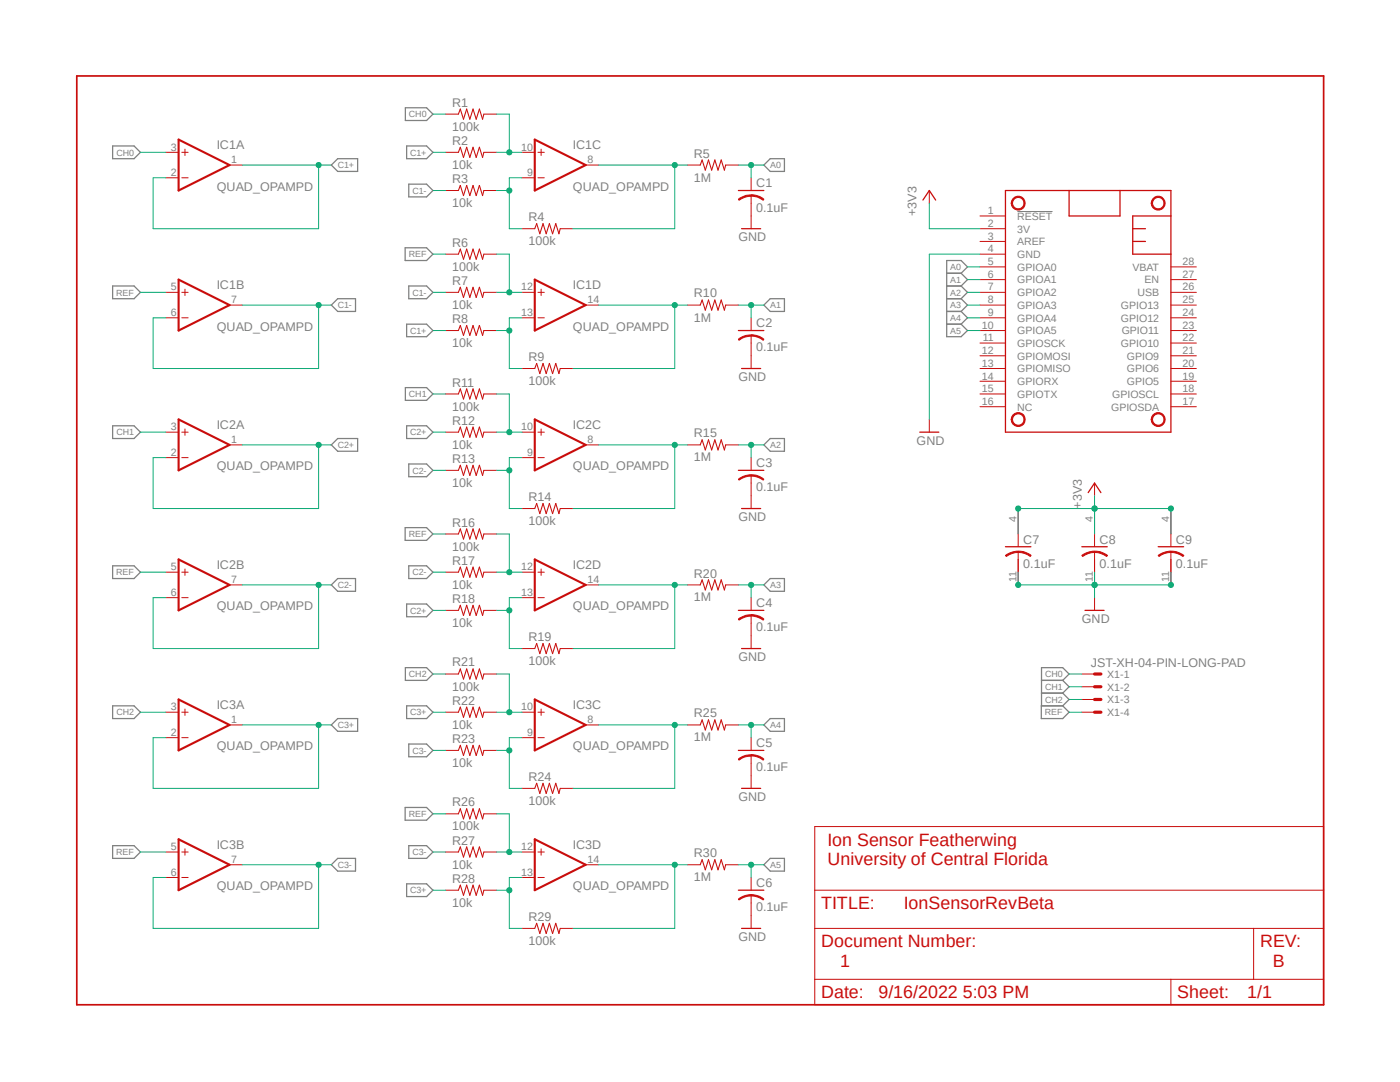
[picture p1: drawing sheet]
<svg xmlns="http://www.w3.org/2000/svg" width="279mm" height="216mm" viewBox="0 0 279 216" stroke-linecap="round" stroke-linejoin="round" font-family="sans-serif">
<defs><g id="words">
<g font-size="3.6" fill="#c90d0c">
<text x="165.1" y="168.7">Ion Sensor Featherwing</text>
<text x="165.1" y="172.6">University of Central Florida</text>
<text x="163.9" y="181.4">TITLE:</text>
<text x="180.4" y="181.4">IonSensorRevBeta</text>
<text x="163.9" y="189.1">Document Number:</text>
<text x="251.5" y="189.1">REV:</text>
<text x="167.7" y="192.9">1</text>
<text x="254" y="192.9">B</text>
<text x="163.9" y="199.2">Date:</text>
<text x="175.3" y="199.2">9/16/2022 5:03 PM</text>
<text x="235" y="199.2">Sheet:</text>
<text x="248.9" y="199.2">1/1</text>
</g>
<g font-size="2.5" fill="#808080">
<text x="90.2" y="21.3">R1</text>
<text x="43.3" y="29.8">IC1A</text>
<text x="90.2" y="26.1">100k</text>
<text x="90.2" y="28.9">R2</text>
<text x="114.3" y="29.8">IC1C</text>
<text x="90.2" y="33.7">10k</text>
<text x="138.5" y="31.5">R5</text>
<text x="43.3" y="38">QUAD_OPAMPD</text>
<text x="90.2" y="41.3">10k</text>
<text x="90.2" y="36.5">R3</text>
<text x="114.3" y="38">QUAD_OPAMPD</text>
<text x="138.5" y="36.2">1M</text>
<text x="150.9" y="37.4">C1</text>
<text x="105.5" y="44.1">R4</text>
<text x="150.9" y="42.2">0.1uF</text>
<text x="182.9" y="43.1" transform="rotate(-90 182.9 43.1)">+3V3</text>
<text x="90.2" y="49.2">R6</text>
<text x="105.5" y="48.9">100k</text>
<text x="147.4" y="48.2">GND</text>
<text x="43.3" y="57.7">IC1B</text>
<text x="90.2" y="54">100k</text>
<text x="90.2" y="56.8">R7</text>
<text x="114.3" y="57.7">IC1D</text>
<text x="138.5" y="59.4">R10</text>
<text x="43.3" y="66">QUAD_OPAMPD</text>
<text x="90.2" y="61.6">10k</text>
<text x="90.2" y="64.4">R8</text>
<text x="114.3" y="66">QUAD_OPAMPD</text>
<text x="138.5" y="64.2">1M</text>
<text x="150.9" y="65.3">C2</text>
<text x="90.2" y="69.3">10k</text>
<text x="150.9" y="70.1">0.1uF</text>
<text x="90.2" y="77.1">R11</text>
<text x="105.5" y="76.8">100k</text>
<text x="105.5" y="72.1">R9</text>
<text x="147.4" y="76.1">GND</text>
<text x="90.2" y="81.9">100k</text>
<text x="43.3" y="85.6">IC2A</text>
<text x="90.2" y="89.5">10k</text>
<text x="90.2" y="84.8">R12</text>
<text x="114.3" y="85.6">IC2C</text>
<text x="138.5" y="87.3">R15</text>
<text x="182.9" y="88.8">GND</text>
<text x="43.3" y="93.9">QUAD_OPAMPD</text>
<text x="90.2" y="92.4">R13</text>
<text x="114.3" y="93.9">QUAD_OPAMPD</text>
<text x="138.5" y="92.1">1M</text>
<text x="150.9" y="93.2">C3</text>
<text x="90.2" y="97.2">10k</text>
<text x="105.5" y="100">R14</text>
<text x="150.9" y="98">0.1uF</text>
<text x="215.9" y="101.5" transform="rotate(-90 215.9 101.5)">+3V3</text>
<text x="90.2" y="105.1">R16</text>
<text x="105.5" y="104.8">100k</text>
<text x="147.4" y="104">GND</text>
<text x="43.3" y="113.5">IC2B</text>
<text x="90.2" y="109.9">100k</text>
<text x="90.2" y="112.7">R17</text>
<text x="114.3" y="113.5">IC2D</text>
<text x="204.2" y="113.3">0.1uF</text>
<text x="204.2" y="108.5">C7</text>
<text x="219.5" y="113.3">0.1uF</text>
<text x="219.5" y="108.5">C8</text>
<text x="234.7" y="113.3">0.1uF</text>
<text x="234.7" y="108.5">C9</text>
<text x="90.2" y="117.5">10k</text>
<text x="138.5" y="115.2">R20</text>
<text x="43.3" y="121.8">QUAD_OPAMPD</text>
<text x="90.2" y="125.1">10k</text>
<text x="90.2" y="120.3">R18</text>
<text x="114.3" y="121.8">QUAD_OPAMPD</text>
<text x="138.5" y="120">1M</text>
<text x="150.9" y="126">0.1uF</text>
<text x="150.9" y="121.2">C4</text>
<text x="215.9" y="124.3">GND</text>
<text x="105.5" y="127.9">R19</text>
<text x="147.4" y="132">GND</text>
<text x="90.2" y="137.8">100k</text>
<text x="90.2" y="133">R21</text>
<text x="105.5" y="132.7">100k</text>
<text x="217.7" y="133.1">JST-XH-04-PIN-LONG-PAD</text>
<text x="43.3" y="141.5">IC3A</text>
<text x="90.2" y="140.6">R22</text>
<text x="114.3" y="141.5">IC3C</text>
<text x="138.5" y="143.1">R25</text>
<text x="43.3" y="149.7">QUAD_OPAMPD</text>
<text x="90.2" y="145.4">10k</text>
<text x="90.2" y="148.2">R23</text>
<text x="114.3" y="149.7">QUAD_OPAMPD</text>
<text x="138.5" y="148">1M</text>
<text x="150.9" y="149.1">C5</text>
<text x="90.2" y="153">10k</text>
<text x="105.5" y="155.8">R24</text>
<text x="150.9" y="153.9">0.1uF</text>
<text x="90.2" y="160.9">R26</text>
<text x="105.5" y="160.6">100k</text>
<text x="147.4" y="159.9">GND</text>
<text x="90.2" y="165.7">100k</text>
<text x="43.3" y="169.4">IC3B</text>
<text x="90.2" y="173.3">10k</text>
<text x="90.2" y="168.5">R27</text>
<text x="114.3" y="169.4">IC3D</text>
<text x="138.5" y="171.1">R30</text>
<text x="43.3" y="177.6">QUAD_OPAMPD</text>
<text x="90.2" y="176.2">R28</text>
<text x="114.3" y="177.6">QUAD_OPAMPD</text>
<text x="138.5" y="175.9">1M</text>
<text x="150.9" y="177">C6</text>
<text x="90.2" y="180.9">10k</text>
<text x="105.5" y="183.8">R29</text>
<text x="150.9" y="181.8">0.1uF</text>
<text x="105.5" y="188.6">100k</text>
<text x="147.4" y="187.8">GND</text>
</g>
<g font-size="2.1" fill="#808080">
<text x="34.1" y="35.1">2</text>
<text x="34.1" y="30.1">3</text>
<text x="46.1" y="32.6">1</text>
<text x="104" y="30.1">10</text>
<text x="105.2" y="35.1">9</text>
<text x="117.3" y="32.6">8</text>
<text x="197.1" y="42.7">1</text>
<text x="197.1" y="45.3">2</text>
<text x="197.1" y="47.8">3</text>
<text x="203" y="43.9">RESET</text>
<text x="203" y="46.4">3V</text>
<text x="197.1" y="50.3">4</text>
<text x="197.1" y="52.9">5</text>
<text x="203" y="48.9">AREF</text>
<text x="203" y="51.5">GND</text>
<text x="236" y="52.9">28</text>
<text x="34.1" y="58">5</text>
<text x="104" y="58">12</text>
<text x="197.1" y="55.4">6</text>
<text x="197.1" y="58">7</text>
<text x="203" y="54">GPIOA0</text>
<text x="203" y="56.6">GPIOA1</text>
<text x="203" y="59.1">GPIOA2</text>
<text x="226" y="54">VBAT</text>
<text x="227" y="59.1">USB</text>
<text x="228.4" y="56.6">EN</text>
<text x="236" y="55.4">27</text>
<text x="236" y="58">26</text>
<text x="34.1" y="63">6</text>
<text x="46.1" y="60.5">7</text>
<text x="104" y="63">13</text>
<text x="117.3" y="60.5">14</text>
<text x="196" y="65.6">10</text>
<text x="197.1" y="60.5">8</text>
<text x="197.1" y="63">9</text>
<text x="203" y="61.6">GPIOA3</text>
<text x="203" y="64.2">GPIOA4</text>
<text x="223.7" y="64.2">GPIO12</text>
<text x="223.7" y="61.6">GPIO13</text>
<text x="236" y="65.6">23</text>
<text x="236" y="63">24</text>
<text x="236" y="60.5">25</text>
<text x="196" y="70.7">12</text>
<text x="196.1" y="68.1">11</text>
<text x="203" y="66.7">GPIOA5</text>
<text x="203" y="69.3">GPIOSCK</text>
<text x="203" y="71.8">GPIOMOSI</text>
<text x="223.7" y="69.3">GPIO10</text>
<text x="223.9" y="66.7">GPIO11</text>
<text x="224.9" y="71.8">GPIO9</text>
<text x="236" y="70.7">21</text>
<text x="236" y="68.1">22</text>
<text x="196" y="73.2">13</text>
<text x="196" y="75.7">14</text>
<text x="203" y="74.3">GPIOMISO</text>
<text x="203" y="76.8">GPIORX</text>
<text x="224.9" y="76.8">GPIO5</text>
<text x="224.9" y="74.3">GPIO6</text>
<text x="236" y="75.7">19</text>
<text x="236" y="73.2">20</text>
<text x="196" y="78.3">15</text>
<text x="196" y="80.8">16</text>
<text x="203" y="79.4">GPIOTX</text>
<text x="203" y="81.9">NC</text>
<text x="221.7" y="81.9">GPIOSDA</text>
<text x="222" y="79.4">GPIOSCL</text>
<text x="236" y="80.8">17</text>
<text x="236" y="78.3">18</text>
<text x="34.1" y="85.9">3</text>
<text x="46.1" y="88.4">1</text>
<text x="104" y="85.9">10</text>
<text x="117.3" y="88.4">8</text>
<text x="34.1" y="91">2</text>
<text x="105.2" y="91">9</text>
<text x="202.9" y="104.2" transform="rotate(-90 202.9 104.2)">4</text>
<text x="218.1" y="104.2" transform="rotate(-90 218.1 104.2)">4</text>
<text x="233.3" y="104.2" transform="rotate(-90 233.3 104.2)">4</text>
<text x="34.1" y="113.8">5</text>
<text x="104" y="113.8">12</text>
<text x="34.1" y="118.9">6</text>
<text x="46.1" y="116.4">7</text>
<text x="104" y="118.9">13</text>
<text x="117.3" y="116.4">14</text>
<text x="202.9" y="116.2" transform="rotate(-90 202.9 116.2)">11</text>
<text x="218.1" y="116.2" transform="rotate(-90 218.1 116.2)">11</text>
<text x="233.3" y="116.2" transform="rotate(-90 233.3 116.2)">11</text>
<text x="221" y="135.3">X1-1</text>
<text x="221" y="137.8">X1-2</text>
<text x="34.1" y="141.7">3</text>
<text x="104" y="141.7">10</text>
<text x="221" y="140.3">X1-3</text>
<text x="221" y="142.9">X1-4</text>
<text x="34.1" y="146.8">2</text>
<text x="46.1" y="144.3">1</text>
<text x="105.2" y="146.8">9</text>
<text x="117.3" y="144.3">8</text>
<text x="34.1" y="169.7">5</text>
<text x="46.1" y="172.2">7</text>
<text x="104" y="169.7">12</text>
<text x="117.3" y="172.2">14</text>
<text x="34.1" y="174.8">6</text>
<text x="104" y="174.8">13</text>
</g>
<g font-size="1.8" fill="#808080">
<text x="81.6" y="23.4">CH0</text>
<text x="23.2" y="31">CH0</text>
<text x="67.4" y="33.6">C1+</text>
<text x="81.8" y="31">C1+</text>
<text x="153.7" y="33.6">A0</text>
<text x="82.3" y="38.7">C1-</text>
<text x="81.6" y="51.4">REF</text>
<text x="189.7" y="53.9">A0</text>
<text x="23.2" y="59">REF</text>
<text x="82.3" y="59">C1-</text>
<text x="189.7" y="56.4">A1</text>
<text x="189.7" y="59">A2</text>
<text x="67.4" y="61.5">C1-</text>
<text x="153.7" y="61.5">A1</text>
<text x="189.7" y="61.5">A3</text>
<text x="189.7" y="64.1">A4</text>
<text x="81.8" y="66.6">C1+</text>
<text x="189.7" y="66.6">A5</text>
<text x="81.6" y="79.2">CH1</text>
<text x="23.2" y="86.9">CH1</text>
<text x="67.4" y="89.4">C2+</text>
<text x="81.8" y="86.9">C2+</text>
<text x="153.7" y="89.4">A2</text>
<text x="82.3" y="94.5">C2-</text>
<text x="81.6" y="107.2">REF</text>
<text x="23.2" y="114.8">REF</text>
<text x="67.4" y="117.3">C2-</text>
<text x="82.3" y="114.8">C2-</text>
<text x="153.7" y="117.3">A3</text>
<text x="81.8" y="122.4">C2+</text>
<text x="81.6" y="135.1">CH2</text>
<text x="208.6" y="135.1">CH0</text>
<text x="208.6" y="137.7">CH1</text>
<text x="23.2" y="142.7">CH2</text>
<text x="81.8" y="142.7">C3+</text>
<text x="208.5" y="142.7">REF</text>
<text x="208.6" y="140.2">CH2</text>
<text x="67.4" y="145.3">C3+</text>
<text x="153.7" y="145.3">A4</text>
<text x="82.3" y="150.4">C3-</text>
<text x="81.6" y="163">REF</text>
<text x="23.2" y="170.6">REF</text>
<text x="67.4" y="173.2">C3-</text>
<text x="82.3" y="170.6">C3-</text>
<text x="153.7" y="173.2">A5</text>
<text x="81.8" y="178.3">C3+</text>
</g>
</g></defs>
<path d="M14.8 14.8l249.7 186.2M264.5 14.8l-249.7 186.2" fill="none" stroke="#fff" stroke-width=".2"/>
<path d="M203 42.2h7.1" fill="none" stroke="#808080" stroke-width=".2"/>
<g fill="none" stroke="#808080" stroke-width=".25">
<path d="M22.5 29.1h4.3l1.2 1.3-1.2 1.3h-4.3zM67.4 31.7h4v2.5h-4l-1.3-1.3zM80.9 21.5h4.2l1.3 1.3-1.3 1.2h-4.2zM81.2 29.1h3.9l1.3 1.3-1.3 1.3h-3.9zM81.6 36.7h3.5l1.3 1.3-1.3 1.3h-3.5zM152.4 32.9l1.3-1.2h2.8v2.5h-2.8zM22.5 57.1h4.3l1.2 1.2-1.2 1.3h-4.3zM67.4 59.6h3.6v2.5h-3.6l-1.3-1.2zM80.9 49.4h4.2l1.3 1.3-1.3 1.3h-4.2zM81.6 57.1h3.5l1.3 1.2-1.3 1.3h-3.5zM188.9 59.6h2.9M188.9 57.1h2.9"/>
<path d="M188.9 54.5h2.9M191.8 54.5l1.3-1.2-1.3-1.3h-2.9v15.2h2.9l1.3-1.2-1.3-1.3M191.8 54.5l1.3 1.3-1.3 1.3M191.8 57.1l1.3 1.2-1.3 1.3M191.8 59.6l1.3 1.3-1.3 1.2M80.9 77.3h4.2l1.3 1.3-1.3 1.3h-4.2zM81.2 64.7h3.9l1.3 1.3-1.3 1.2h-3.9zM152.4 60.9l1.3-1.3h2.8v2.5h-2.8zM188.9 64.7h2.9M188.9 62.1h2.9M191.8 62.1l1.3 1.3-1.3 1.3M22.5 85h4.3l1.2 1.2-1.2 1.3h-4.3z"/>
<path d="M66.1 88.8l1.3-1.3h4v2.5h-4zM81.2 85h3.9l1.3 1.2-1.3 1.3h-3.9zM81.6 92.6h3.5l1.3 1.3-1.3 1.2h-3.5zM152.4 88.8l1.3-1.3h2.8v2.5h-2.8zM22.5 112.9h4.3l1.2 1.3-1.2 1.2h-4.3zM66.1 116.7l1.3-1.3h3.6v2.6h-3.6zM80.9 105.3h4.2l1.3 1.3-1.3 1.2h-4.2zM81.6 112.9h3.5l1.3 1.3-1.3 1.2h-3.5zM152.4 116.7l1.3-1.3h2.8v2.6h-2.8zM80.9 133.2h4.2l1.3 1.3-1.3 1.3h-4.2zM81.2 120.5h3.9l1.3 1.3-1.3 1.3h-3.9zM207.9 135.8h4.2"/>
<path d="M207.9 138.3h4.2M212.1 135.8l1.3-1.3-1.3-1.3h-4.2v7.6M212.1 135.8l1.3 1.2-1.3 1.3M212.1 138.3l1.3 1.3-1.3 1.2M22.5 140.8h4.3l1.2 1.3-1.2 1.3h-4.3zM66.1 144.7l1.3-1.3h4v2.5h-4zM81.2 140.8h3.9l1.3 1.3-1.3 1.3h-3.9zM81.6 148.5h3.5l1.3 1.2-1.3 1.3h-3.5zM152.4 144.7l1.3-1.3h2.8v2.5h-2.8zM207.8 140.8h4.3l1.3 1.3-1.3 1.3h-4.3zM22.5 168.7h4.3l1.2 1.3-1.2 1.3h-4.3zM66.1 172.6l1.3-1.3h3.6v2.5h-3.6z"/>
<path d="M80.9 161.1h4.2l1.3 1.3-1.3 1.3h-4.2zM81.2 176.4h3.9l1.3 1.2-1.3 1.3h-3.9zM81.6 168.7h3.5l1.3 1.3-1.3 1.3h-3.5zM152.4 172.6l1.3-1.3h2.8v2.5h-2.8z"/>
</g>
<path d="M15.3 15.2h248.9v185.3h-248.9z" fill="none" stroke="#c90d0c" stroke-width=".34"/>
<g fill="none" stroke="#c90d0c" stroke-width=".2">
<path d="M195.6 43.1h5.1M195.6 45.6h5.1M195.6 48.2h5.1M195.6 50.7h5.1M195.6 53.3h5.1M195.6 55.8h5.1M195.6 58.3h5.1M233.7 53.3h5.1M233.7 55.8h5.1M233.7 58.3h5.1M195.6 60.9h5.1M195.6 63.4h5.1"/>
<path d="M195.6 66h5.1M195.6 68.5h5.1M195.6 71h5.1M195.6 73.5h5.1M195.6 76.1h5.1M195.6 78.6h5.1M233.7 60.9h5.1M233.7 63.4h5.1M233.7 66h5.1M233.7 68.5h5.1M233.7 71h5.1M233.7 73.5h5.1"/>
<path d="M233.7 76.1h5.1M233.7 78.6h5.1M195.6 81.2h5.1M233.7 81.2h5.1M162.6 164.9h101.6v35.6h-101.6zM162.6 177.6h101.6M162.6 185.3h101.6M162.6 195.4h101.6M233.7 195.4v5.1M250.2 185.3v10.1"/>
</g>
<path d="M200.7 38h33v48.2h-33zM213.4 38v5.1h10.1v-5.1M226.1 45.6h2.5M226.1 48.2h2.5M233.7 43.1h-7.6v7.6h7.6" fill="none" stroke="#c90d0c" stroke-width=".25"/>
<path d="M230.1 82.8a1.4 1.4 0 0 1 2.2 .2 1.4 1.4 0 0 1-.8 2.1 1.4 1.4 0 0 1-1.8-1.4h.3a1.15 1.15 0 0 1 1.6-1.1 1.15 1.15 0 0 1 .4 1.9 1.15 1.15 0 0 1-1.9-.4l-.1-.4h-.3z" fill-rule="evenodd" fill="#c90d0c"/>
<path d="M230.1 82.8a1.4 1.4 0 0 1 2.2 .2 1.4 1.4 0 0 1-.8 2.1 1.4 1.4 0 0 1-1.8-1.4h.3a1.15 1.15 0 0 1 1.6-1.1 1.15 1.15 0 0 1 .4 1.9 1.15 1.15 0 0 1-1.9-.4l-.1-.4h-.3z" fill="none" stroke="#c90d0c" stroke-width=".2"/>
<path d="M202.1 82.8a1.4 1.4 0 0 1 2.3 .2 1.4 1.4 0 0 1-.8 2.1 1.4 1.4 0 0 1-1.8-1.4h.3a1.15 1.15 0 0 1 1.5-1.1 1.15 1.15 0 0 1 .4 1.9 1.15 1.15 0 0 1-1.9-.4v-.4h-.3z" fill-rule="evenodd" fill="#c90d0c"/>
<path d="M202.1 82.8a1.4 1.4 0 0 1 2.3 .2 1.4 1.4 0 0 1-.8 2.1 1.4 1.4 0 0 1-1.8-1.4h.3a1.15 1.15 0 0 1 1.5-1.1 1.15 1.15 0 0 1 .4 1.9 1.15 1.15 0 0 1-1.9-.4v-.4h-.3z" fill="none" stroke="#c90d0c" stroke-width=".2"/>
<path d="M202.1 39.7a1.39 1.39 0 0 1 2.3 .1 1.39 1.39 0 0 1-.8 2.1 1.39 1.39 0 0 1-1.8-1.3h.3a1.15 1.15 0 0 1 1.5-1.2 1.15 1.15 0 0 1 .4 1.9 1.15 1.15 0 0 1-1.9-.4v-.3h-.3z" fill-rule="evenodd" fill="#c90d0c"/>
<path d="M202.1 39.7a1.39 1.39 0 0 1 2.3 .1 1.39 1.39 0 0 1-.8 2.1 1.39 1.39 0 0 1-1.8-1.3h.3a1.15 1.15 0 0 1 1.5-1.2 1.15 1.15 0 0 1 .4 1.9 1.15 1.15 0 0 1-1.9-.4v-.3h-.3z" fill="none" stroke="#c90d0c" stroke-width=".2"/>
<path d="M230.1 39.7a1.39 1.39 0 0 1 2.2 .1 1.39 1.39 0 0 1-.8 2.1 1.39 1.39 0 0 1-1.8-1.3h.3a1.15 1.15 0 0 1 1.5-1.2 1.15 1.15 0 0 1 .5 1.9 1.15 1.15 0 0 1-1.9-.4l-.1-.3h-.3z" fill-rule="evenodd" fill="#c90d0c"/>
<g fill="none" stroke="#c90d0c" stroke-width=".2">
<path d="M33.1 30.4h2.5M33.1 35.5h2.5M36.3 30.4h1.2M36.3 35.5h1.2M36.9 29.8v1.2M45.8 32.9h2.5M88.9 30.4h2.6M88.9 22.8h2.6M88.9 38h2.6M96.6 30.4h2.5M96.6 22.8h2.5M96.6 38h2.5"/>
<path d="M104.2 30.4h2.5M104.2 35.5h2.5M107.4 30.4h1.2M107.4 35.5h1.2M108 29.8v1.2M116.9 32.9h2.5M137.2 32.9h2.5M144.8 32.9h2.6M149.9 39v1.6M185.5 38v2.6M230.1 39.7a1.39 1.39 0 0 1 2.2 .1 1.39 1.39 0 0 1-.8 2.1 1.39 1.39 0 0 1-1.8-1.3h.3a1.15 1.15 0 0 1 1.5-1.2 1.15 1.15 0 0 1 .5 1.9 1.15 1.15 0 0 1-1.9-.4l-.1-.3h-.3zM33.1 58.3h2.5"/>
<path d="M36.3 58.3h1.2M36.9 57.7v1.3M88.9 58.3h2.6M88.9 50.7h2.6M96.6 58.3h2.5M96.6 50.7h2.5M104.2 58.3h2.5M104.2 45.6h2.5M107.4 58.3h1.2M108 57.7v1.3M111.8 45.6h2.5M33.1 63.4h2.5"/>
<path d="M36.3 63.4h1.2M45.8 60.9h2.5M88.9 66h2.6M88.9 78.6h2.6M96.6 66h2.5M96.6 78.6h2.5M104.2 63.4h2.5M104.2 73.5h2.5M107.4 63.4h1.2M111.8 73.5h2.5M116.9 60.9h2.5M137.2 60.9h2.5"/>
<path d="M144.8 60.9h2.6M33.1 86.2h2.5M33.1 91.3h2.5M36.3 86.2h1.2M36.3 91.3h1.2M36.9 85.6v1.3M45.8 88.8h2.5M88.9 86.2h2.6M88.9 93.9h2.6M96.6 86.2h2.5M96.6 93.9h2.5M104.2 86.2h2.5"/>
<path d="M104.2 91.3h2.5M107.4 86.2h1.2M107.4 91.3h1.2M108 85.6v1.3M116.9 88.8h2.5M137.2 88.8h2.5M144.8 88.8h2.6M218.4 96.4v2.5M33.1 114.2h2.5M33.1 119.3h2.5M36.3 114.2h1.2M36.3 119.3h1.2"/>
<path d="M36.9 113.5v1.3M45.8 116.7h2.5M88.9 114.2h2.6M88.9 106.6h2.6M96.6 114.2h2.5M96.6 106.6h2.5M104.2 114.2h2.5M104.2 119.3h2.5M104.2 101.5h2.5M107.4 114.2h1.2M107.4 119.3h1.2M108 113.5v1.3"/>
<path d="M111.8 101.5h2.5M116.9 116.7h2.5M137.2 116.7h2.5M144.8 116.7h2.6M203.2 101.5v5.1M203.2 111.6v5.1M218.4 101.5v5.1M218.4 111.6v5.1M233.7 101.5v5.1M233.7 111.6v5.1M88.9 121.8h2.6M88.9 134.5h2.6"/>
<path d="M96.6 121.8h2.5M96.6 134.5h2.5M104.2 129.4h2.5M111.8 129.4h2.5M33.1 142.1h2.5M33.1 147.2h2.5M36.3 142.1h1.2M36.3 147.2h1.2M36.9 141.5v1.2M45.8 144.7h2.5M88.9 142.1h2.6M88.9 149.7h2.6"/>
<path d="M96.6 142.1h2.5M96.6 149.7h2.5M104.2 142.1h2.5M104.2 147.2h2.5M104.2 157.3h2.5M107.4 142.1h1.2M107.4 147.2h1.2M108 141.5v1.2M111.8 157.3h2.5M116.9 144.7h2.5M137.2 144.7h2.5M144.8 144.7h2.6"/>
<path d="M33.1 170h2.5M33.1 175.1h2.5M36.3 170h1.2M36.3 175.1h1.2M36.9 169.4v1.2M45.8 172.6h2.5M88.9 170h2.6M88.9 162.4h2.6M88.9 177.6h2.6M96.6 170h2.5M96.6 162.4h2.5M96.6 177.6h2.5"/>
<path d="M104.2 170h2.5M104.2 175.1h2.5M107.4 170h1.2M107.4 175.1h1.2M108 169.4v1.2M116.9 172.6h2.5M137.2 172.6h2.5M144.8 172.6h2.6M104.2 185.3h2.5M111.8 185.3h2.5"/>
</g>
<path d="M147.4 38h5M184.2 39.9l1.3-1.9 1.2 1.9M217.2 98.3l1.2-1.9 1.3 1.9" fill="none" stroke="#c90d0c" stroke-width=".25"/>
<path d="M35.6 27.9l10.2 5-10.2 5.1zM106.7 27.9l10.2 5-10.2 5.1zM35.6 55.8l10.2 5.1-10.2 5.1zM106.7 55.8l10.2 5.1-10.2 5.1zM35.6 83.7l10.2 5.1-10.2 5.1zM106.7 83.7l10.2 5.1-10.2 5.1zM35.6 111.6l10.2 5.1-10.2 5.1zM106.7 111.6l10.2 5.1-10.2 5.1zM35.6 139.6l10.2 5.1-10.2 5zM106.7 139.6l10.2 5.1-10.2 5zM35.6 167.5l10.2 5.1-10.2 5zM106.7 167.5l10.2 5.1-10.2 5z" fill="none" stroke="#c90d0c" stroke-width=".42"/>
<g fill="none" stroke="#c90d0c" stroke-width=".21">
<path d="M91.5 22.8l.4-1 .6 2 .6-2 .7 2 .6-2 .6 2 .7-2 .6 2 .3-1M91.5 30.4l.4-1 .6 2 .6-2 .7 2 .6-2 .6 2 .7-2 .6 2 .3-1M91.5 38l.4-1 .6 2 .6-2 .7 2 .6-2 .6 2 .7-2 .6 2 .3-1M139.7 32.9l.4-1 .7 2.1 .6-2.1 .6 2.1 .7-2.1 .6 2.1 .6-2.1 .7 2.1 .2-1.1M91.5 50.7l.4-1 .6 2 .6-2 .7 2 .6-2 .6 2 .7-2 .6 2 .3-1M91.5 58.3l.4-1 .6 2.1 .6-2.1 .7 2.1 .6-2.1 .6 2.1 .7-2.1 .6 2.1 .3-1.1M106.7 45.6l.4-1 .6 2.1 .7-2.1 .6 2.1 .6-2.1 .7 2.1 .6-2.1 .6 2.1 .3-1.1M91.5 66l.4-1.1 .6 2 .6-2 .7 2 .6-2 .6 2 .7-2 .6 2 .3-.9M91.5 78.6l.4-1 .6 2 .6-2 .7 2 .6-2 .6 2 .7-2 .6 2 .3-1M106.7 73.5l.4-1 .6 2 .7-2 .6 2 .6-2 .7 2 .6-2 .6 2 .3-1M139.7 60.9l.4-1 .7 2 .6-2 .6 2 .7-2 .6 2 .6-2 .7 2 .2-1M91.5 86.2l.4-1 .6 2 .6-2 .7 2 .6-2 .6 2 .7-2 .6 2 .3-1"/>
<path d="M91.5 93.9l.4-1.1 .6 2.1 .6-2.1 .7 2.1 .6-2.1 .6 2.1 .7-2.1 .6 2.1 .3-1M139.7 88.8l.4-1 .7 2 .6-2 .6 2 .7-2 .6 2 .6-2 .7 2 .2-1M91.5 106.6l.4-1.1 .6 2.1 .6-2.1 .7 2.1 .6-2.1 .6 2.1 .7-2.1 .6 2.1 .3-1M91.5 114.2l.4-1 .6 2 .6-2 .7 2 .6-2 .6 2 .7-2 .6 2 .3-1M106.7 101.5l.4-1 .6 2 .7-2 .6 2 .6-2 .7 2 .6-2 .6 2 .3-1M139.7 116.7l.4-1 .7 2 .6-2 .6 2 .7-2 .6 2 .6-2 .7 2 .2-1M91.5 134.5l.4-1 .6 2 .6-2 .7 2 .6-2 .6 2 .7-2 .6 2 .3-1M91.5 121.8l.4-1 .6 2 .6-2 .7 2 .6-2 .6 2 .7-2 .6 2 .3-1M106.7 129.4l.4-1 .6 2 .7-2 .6 2 .6-2 .7 2 .6-2 .6 2 .3-1M91.5 142.1l.4-1 .6 2 .6-2 .7 2 .6-2 .6 2 .7-2 .6 2 .3-1M91.5 149.7l.4-1 .6 2 .6-2 .7 2 .6-2 .6 2 .7-2 .6 2 .3-1M106.7 157.3l.4-1 .6 2 .7-2 .6 2 .6-2 .7 2 .6-2 .6 2 .3-1"/>
<path d="M139.7 144.7l.4-1.1 .7 2.1 .6-2.1 .6 2.1 .7-2.1 .6 2.1 .6-2.1 .7 2.1 .2-1M91.5 162.4l.4-1 .6 2 .6-2 .7 2 .6-2 .6 2 .7-2 .6 2 .3-1M91.5 170l.4-1 .6 2 .6-2 .7 2 .6-2 .6 2 .7-2 .6 2 .3-1M91.5 177.6l.4-1 .6 2 .6-2 .7 2 .6-2 .6 2 .7-2 .6 2 .3-1M139.7 172.6l.4-1.1 .7 2.1 .6-2.1 .6 2.1 .7-2.1 .6 2.1 .6-2.1 .7 2.1 .2-1M106.7 185.3l.4-1.1 .6 2.1 .7-2.1 .6 2.1 .6-2.1 .7 2.1 .6-2.1 .6 2.1 .3-1"/>
</g>
<path d="M149.9 38.9a4 4 0 0 1 2.5 .9l-.1 .2a3.8 3.8 0 0 0-2.4-.9z" fill-rule="evenodd" fill="#c90d0c"/>
<path d="M149.9 38.9a4 4 0 0 1 2.5 .9l-.1 .2a3.8 3.8 0 0 0-2.4-.9z" fill="none" stroke="#c90d0c" stroke-width=".2"/>
<path d="M147.4 39.8a4.3 4.3 0 0 1 2.5-.9v.3a4.1 4.1 0 0 0-2.4 .8z" fill-rule="evenodd" fill="#c90d0c"/>
<path d="M147.4 39.8a4.3 4.3 0 0 1 2.5-.9v.3a4.1 4.1 0 0 0-2.4 .8zM149.9 35.5v2.5M149.9 40.6v2.5M149.9 66.9v1.6" fill="none" stroke="#c90d0c" stroke-width=".2"/>
<path d="M147.4 66h5" fill="none" stroke="#c90d0c" stroke-width=".25"/>
<path d="M149.9 66.8a4 4 0 0 1 2.5 .9l-.1 .2a3.8 3.8 0 0 0-2.4-.8z" fill-rule="evenodd" fill="#c90d0c"/>
<path d="M149.9 66.8a4 4 0 0 1 2.5 .9l-.1 .2a3.8 3.8 0 0 0-2.4-.8z" fill="none" stroke="#c90d0c" stroke-width=".2"/>
<path d="M147.4 67.7a3.6 3.6 0 0 1 2.5-.9v.3a3.8 3.8 0 0 0-2.4 .8z" fill-rule="evenodd" fill="#c90d0c"/>
<path d="M147.4 67.7a3.6 3.6 0 0 1 2.5-.9v.3a3.8 3.8 0 0 0-2.4 .8zM149.9 63.4v2.6M149.9 68.5v2.5M149.9 94.9v1.5" fill="none" stroke="#c90d0c" stroke-width=".2"/>
<path d="M147.4 93.9h5" fill="none" stroke="#c90d0c" stroke-width=".25"/>
<path d="M149.9 94.7a3.4 3.4 0 0 1 2.5 .9l-.1 .2a4.1 4.1 0 0 0-2.4-.8z" fill-rule="evenodd" fill="#c90d0c"/>
<path d="M149.9 94.7a3.4 3.4 0 0 1 2.5 .9l-.1 .2a4.1 4.1 0 0 0-2.4-.8z" fill="none" stroke="#c90d0c" stroke-width=".2"/>
<path d="M147.4 95.6a3.9 3.9 0 0 1 2.5-.9v.3a4.1 4.1 0 0 0-2.4 .8z" fill-rule="evenodd" fill="#c90d0c"/>
<path d="M147.4 95.6a3.9 3.9 0 0 1 2.5-.9v.3a4.1 4.1 0 0 0-2.4 .8zM149.9 91.3v2.6M149.9 96.4v2.5M149.9 122.8v1.5" fill="none" stroke="#c90d0c" stroke-width=".2"/>
<path d="M147.4 121.8h5" fill="none" stroke="#c90d0c" stroke-width=".25"/>
<path d="M149.9 122.6a4 4 0 0 1 2.5 .9l-.1 .2a4.6 4.6 0 0 0-2.4-.8z" fill-rule="evenodd" fill="#c90d0c"/>
<path d="M149.9 122.6a4 4 0 0 1 2.5 .9l-.1 .2a4.6 4.6 0 0 0-2.4-.8z" fill="none" stroke="#c90d0c" stroke-width=".2"/>
<path d="M147.4 123.5a4.3 4.3 0 0 1 2.5-.8v.2a4.1 4.1 0 0 0-2.4 .8z" fill-rule="evenodd" fill="#c90d0c"/>
<path d="M149.9 119.3v2.5M147.4 123.5a4.3 4.3 0 0 1 2.5-.8v.2a4.1 4.1 0 0 0-2.4 .8zM149.9 124.3v2.6M149.9 150.7v1.6" fill="none" stroke="#c90d0c" stroke-width=".2"/>
<path d="M147.4 149.7h5" fill="none" stroke="#c90d0c" stroke-width=".25"/>
<path d="M149.9 150.6a4 4 0 0 1 2.5 .9l-.1 .2a3.8 3.8 0 0 0-2.4-.9z" fill-rule="evenodd" fill="#c90d0c"/>
<path d="M149.9 150.6a4 4 0 0 1 2.5 .9l-.1 .2a3.8 3.8 0 0 0-2.4-.9z" fill="none" stroke="#c90d0c" stroke-width=".2"/>
<path d="M147.4 151.5a3.6 3.6 0 0 1 2.5-.9v.3a3.5 3.5 0 0 0-2.4 .8z" fill-rule="evenodd" fill="#c90d0c"/>
<path d="M147.4 151.5a3.6 3.6 0 0 1 2.5-.9v.3a3.5 3.5 0 0 0-2.4 .8zM149.9 147.2v2.5M149.9 152.3v2.5M149.9 178.6v1.6" fill="none" stroke="#c90d0c" stroke-width=".2"/>
<path d="M147.4 177.6h5" fill="none" stroke="#c90d0c" stroke-width=".25"/>
<path d="M149.9 178.5a4 4 0 0 1 2.5 .9l-.1 .2a4.1 4.1 0 0 0-2.4-.8z" fill-rule="evenodd" fill="#c90d0c"/>
<path d="M149.9 178.5a4 4 0 0 1 2.5 .9l-.1 .2a4.1 4.1 0 0 0-2.4-.8z" fill="none" stroke="#c90d0c" stroke-width=".2"/>
<path d="M147.4 179.4a3.9 3.9 0 0 1 2.5-.9v.3a4.1 4.1 0 0 0-2.4 .8z" fill-rule="evenodd" fill="#c90d0c"/>
<path d="M203.2 110.1v1.5M147.4 179.4a3.9 3.9 0 0 1 2.5-.9v.3a4.1 4.1 0 0 0-2.4 .8zM149.9 175.1v2.5M149.9 180.2v2.5" fill="none" stroke="#c90d0c" stroke-width=".2"/>
<path d="M200.7 109.1h5" fill="none" stroke="#c90d0c" stroke-width=".25"/>
<path d="M203.2 110a3.6 3.6 0 0 1 2.6 .8l-.2 .2a3.9 3.9 0 0 0-2.4-.8z" fill-rule="evenodd" fill="#c90d0c"/>
<path d="M203.2 110a3.6 3.6 0 0 1 2.6 .8l-.2 .2a3.9 3.9 0 0 0-2.4-.8z" fill="none" stroke="#c90d0c" stroke-width=".2"/>
<path d="M200.7 110.8a4.3 4.3 0 0 1 2.5-.8v.2a4.1 4.1 0 0 0-2.4 .8z" fill-rule="evenodd" fill="#c90d0c"/>
<path d="M200.7 110.8a4.3 4.3 0 0 1 2.5-.8v.2a4.1 4.1 0 0 0-2.4 .8zM203.2 106.6v2.5M203.2 111.6v2.6M218.4 110.1v1.5" fill="none" stroke="#c90d0c" stroke-width=".2"/>
<path d="M215.9 109.1h5.1" fill="none" stroke="#c90d0c" stroke-width=".25"/>
<path d="M218.4 110a3.6 3.6 0 0 1 2.6 .8l-.1 .2a4.1 4.1 0 0 0-2.5-.8z" fill-rule="evenodd" fill="#c90d0c"/>
<path d="M218.4 110a3.6 3.6 0 0 1 2.6 .8l-.1 .2a4.1 4.1 0 0 0-2.5-.8z" fill="none" stroke="#c90d0c" stroke-width=".2"/>
<path d="M215.9 110.8a4.3 4.3 0 0 1 2.5-.8v.2a4.1 4.1 0 0 0-2.3 .8z" fill-rule="evenodd" fill="#c90d0c"/>
<path d="M215.9 110.8a4.3 4.3 0 0 1 2.5-.8v.2a4.1 4.1 0 0 0-2.3 .8zM218.4 106.6v2.5M218.4 111.6v2.6M233.7 110.1v1.5" fill="none" stroke="#c90d0c" stroke-width=".2"/>
<path d="M231.1 109.1h5.1" fill="none" stroke="#c90d0c" stroke-width=".25"/>
<path d="M233.7 110a3.8 3.8 0 0 1 2.6 .8l-.2 .2a4.1 4.1 0 0 0-2.4-.8z" fill-rule="evenodd" fill="#c90d0c"/>
<path d="M233.7 110a3.8 3.8 0 0 1 2.6 .8l-.2 .2a4.1 4.1 0 0 0-2.4-.8z" fill="none" stroke="#c90d0c" stroke-width=".2"/>
<path d="M231.1 110.8a4.3 4.3 0 0 1 2.6-.8v.2a3.9 3.9 0 0 0-2.4 .8z" fill-rule="evenodd" fill="#c90d0c"/>
<g fill="none" stroke="#c90d0c" stroke-width=".2">
<path d="M149.9 43.1v2.5M149.9 71v2.5M149.9 98.9v2.6M185.5 83.7v2.5M218.4 119.3v2.5M231.1 110.8a4.3 4.3 0 0 1 2.6-.8v.2a3.9 3.9 0 0 0-2.4 .8zM233.7 106.6v2.5M233.7 111.6v2.6M149.9 126.9v2.5M215.9 134.5h2.5M215.9 137h2.5M215.9 139.6h2.5"/>
<path d="M149.9 154.8v2.5M215.9 142.1h2.5M149.9 182.7v2.6"/>
</g>
<path d="M148 45.6h3.8M148 73.5h3.8M183.6 86.2h3.8M148 101.5h3.8M148 129.4h3.8M216.5 121.8h3.8M148 157.3h3.8M148 185.3h3.8" fill="none" stroke="#c90d0c" stroke-width=".25"/>
<path d="M218.4 134.5h1.3M218.4 137h1.3M218.4 139.6h1.3M218.4 142.1h1.3" fill="none" stroke="#c90d0c" stroke-width=".64"/>
<path d="M185.5 40.6v5h10.1M218.4 98.9v2.6" fill="none" stroke="#0dab76" stroke-width=".2"/>
<circle cx="218.4" cy="101.5" r=".51" fill="#0dab76"/>
<g fill="none" stroke="#0dab76" stroke-width=".2">
<path d="M233.7 101.5h-30.5v5.1"/>
<circle cx="218.4" cy="101.5" r=".51"/>
</g>
<circle cx="203.2" cy="101.5" r=".51" fill="#0dab76"/>
<g fill="none" stroke="#0dab76" stroke-width=".2">
<path d="M218.4 101.5v5.1"/>
<circle cx="203.2" cy="101.5" r=".51"/>
</g>
<circle cx="218.4" cy="101.5" r=".51" fill="#0dab76"/>
<g fill="none" stroke="#0dab76" stroke-width=".2">
<path d="M233.7 101.5v5.1"/>
<circle cx="218.4" cy="101.5" r=".51"/>
</g>
<circle cx="233.7" cy="101.5" r=".51" fill="#0dab76"/>
<g fill="none" stroke="#0dab76" stroke-width=".2">
<path d="M28 30.4h5.1M48.3 32.9h17.8M63.6 32.9v12.7h-33v-10.1h2.5M86.4 22.8h2.5M28 58.3h5.1M86.4 50.7h2.5M86.4 78.6h2.5M28 86.2h5.1M28 114.2h5.1M86.4 106.6h2.5M86.4 134.5h2.5M213.4 134.5h2.5"/>
<path d="M213.4 137h2.5M213.4 139.6h2.5M28 142.1h5.1M213.4 142.1h2.5M28 170h5.1M86.4 162.4h2.5"/>
<circle cx="233.7" cy="101.5" r=".51"/>
</g>
<circle cx="63.6" cy="32.9" r=".51" fill="#0dab76"/>
<g fill="none" stroke="#0dab76" stroke-width=".2">
<path d="M86.4 30.4h2.5M48.3 60.9h17.8M63.6 60.9v12.6h-33v-10.1h2.5M86.4 66h2.5"/>
<circle cx="63.6" cy="32.9" r=".51"/>
</g>
<circle cx="63.6" cy="60.9" r=".51" fill="#0dab76"/>
<g fill="none" stroke="#0dab76" stroke-width=".2">
<path d="M86.4 38h2.5M86.4 58.3h2.5M48.3 88.8h17.8M63.6 88.8v12.7h-33v-10.2h2.5"/>
<circle cx="63.6" cy="60.9" r=".51"/>
</g>
<circle cx="63.6" cy="88.8" r=".51" fill="#0dab76"/>
<g fill="none" stroke="#0dab76" stroke-width=".2">
<path d="M86.4 86.2h2.5M48.3 116.7h17.8M63.6 116.7v12.7h-33v-10.1h2.5M86.4 121.8h2.5"/>
<circle cx="63.6" cy="88.8" r=".51"/>
</g>
<circle cx="63.6" cy="116.7" r=".51" fill="#0dab76"/>
<g fill="none" stroke="#0dab76" stroke-width=".2">
<path d="M86.4 93.9h2.5M86.4 114.2h2.5M48.3 144.7h17.8M63.6 144.7v12.6h-33v-10.1h2.5"/>
<circle cx="63.6" cy="116.7" r=".51"/>
</g>
<circle cx="63.6" cy="144.7" r=".51" fill="#0dab76"/>
<g fill="none" stroke="#0dab76" stroke-width=".2">
<path d="M86.4 142.1h2.5M48.3 172.6h17.8M63.6 172.6v12.7h-33v-10.2h2.5M86.4 177.6h2.5"/>
<circle cx="63.6" cy="144.7" r=".51"/>
</g>
<circle cx="63.6" cy="172.6" r=".51" fill="#0dab76"/>
<g fill="none" stroke="#0dab76" stroke-width=".2">
<path d="M99.1 30.4h5.1M99.1 22.8h2.5v7.6M86.4 149.7h2.5M86.4 170h2.5"/>
<circle cx="63.6" cy="172.6" r=".51"/>
</g>
<circle cx="101.6" cy="30.4" r=".51" fill="#0dab76"/>
<g fill="none" stroke="#0dab76" stroke-width=".2">
<path d="M99.1 38h2.5M104.2 35.5h-2.6v10.1h2.6"/>
<circle cx="101.6" cy="30.4" r=".51"/>
</g>
<circle cx="101.6" cy="38" r=".51" fill="#0dab76"/>
<g fill="none" stroke="#0dab76" stroke-width=".2">
<path d="M99.1 58.3h5.1M99.1 50.7h2.5v7.6"/>
<circle cx="101.6" cy="38" r=".51"/>
</g>
<circle cx="101.6" cy="58.3" r=".51" fill="#0dab76"/>
<g fill="none" stroke="#0dab76" stroke-width=".2">
<path d="M99.1 66h2.5M104.2 63.4h-2.6v10.1h2.6"/>
<circle cx="101.6" cy="58.3" r=".51"/>
</g>
<circle cx="101.6" cy="66" r=".51" fill="#0dab76"/>
<g fill="none" stroke="#0dab76" stroke-width=".2">
<path d="M99.1 78.6h2.5v7.6M99.1 86.2h5.1"/>
<circle cx="101.6" cy="66" r=".51"/>
</g>
<circle cx="101.6" cy="86.2" r=".51" fill="#0dab76"/>
<g fill="none" stroke="#0dab76" stroke-width=".2">
<path d="M99.1 93.9h2.5M104.2 91.3h-2.6v10.2h2.6"/>
<circle cx="101.6" cy="86.2" r=".51"/>
</g>
<circle cx="101.6" cy="93.9" r=".51" fill="#0dab76"/>
<g fill="none" stroke="#0dab76" stroke-width=".2">
<path d="M99.1 114.2h5.1M99.1 106.6h2.5v7.6"/>
<circle cx="101.6" cy="93.9" r=".51"/>
</g>
<circle cx="101.6" cy="114.2" r=".51" fill="#0dab76"/>
<g fill="none" stroke="#0dab76" stroke-width=".2">
<path d="M104.2 119.3h-2.6v10.1h2.6M99.1 121.8h2.5"/>
<circle cx="101.6" cy="114.2" r=".51"/>
</g>
<circle cx="101.6" cy="121.8" r=".51" fill="#0dab76"/>
<g fill="none" stroke="#0dab76" stroke-width=".2">
<path d="M99.1 134.5h2.5v7.6M99.1 142.1h5.1"/>
<circle cx="101.6" cy="121.8" r=".51"/>
</g>
<circle cx="101.6" cy="142.1" r=".51" fill="#0dab76"/>
<g fill="none" stroke="#0dab76" stroke-width=".2">
<path d="M99.1 149.7h2.5M104.2 147.2h-2.6v10.1h2.6"/>
<circle cx="101.6" cy="142.1" r=".51"/>
</g>
<circle cx="101.6" cy="149.7" r=".51" fill="#0dab76"/>
<g fill="none" stroke="#0dab76" stroke-width=".2">
<path d="M99.1 170h5.1M99.1 162.4h2.5v7.6"/>
<circle cx="101.6" cy="149.7" r=".51"/>
</g>
<circle cx="101.6" cy="170" r=".51" fill="#0dab76"/>
<g fill="none" stroke="#0dab76" stroke-width=".2">
<path d="M99.1 177.6h2.5M104.2 175.1h-2.6v10.2h2.6"/>
<circle cx="101.6" cy="170" r=".51"/>
</g>
<circle cx="101.6" cy="177.6" r=".51" fill="#0dab76"/>
<g fill="none" stroke="#0dab76" stroke-width=".2">
<path d="M119.4 32.9h17.8M134.7 32.9v12.7h-20.4"/>
<circle cx="101.6" cy="177.6" r=".51"/>
</g>
<circle cx="134.7" cy="32.9" r=".51" fill="#0dab76"/>
<g fill="none" stroke="#0dab76" stroke-width=".2">
<path d="M119.4 60.9h17.8M134.7 60.9v12.6h-20.4"/>
<circle cx="134.7" cy="32.9" r=".51"/>
</g>
<circle cx="134.7" cy="60.9" r=".51" fill="#0dab76"/>
<g fill="none" stroke="#0dab76" stroke-width=".2">
<path d="M119.4 88.8h17.8M134.7 88.8v12.7h-20.4"/>
<circle cx="134.7" cy="60.9" r=".51"/>
</g>
<circle cx="134.7" cy="88.8" r=".51" fill="#0dab76"/>
<g fill="none" stroke="#0dab76" stroke-width=".2">
<path d="M119.4 116.7h17.8M134.7 116.7v12.7h-20.4"/>
<circle cx="134.7" cy="88.8" r=".51"/>
</g>
<circle cx="134.7" cy="116.7" r=".51" fill="#0dab76"/>
<g fill="none" stroke="#0dab76" stroke-width=".2">
<path d="M119.4 144.7h17.8M134.7 144.7v12.6h-20.4"/>
<circle cx="134.7" cy="116.7" r=".51"/>
</g>
<circle cx="134.7" cy="144.7" r=".51" fill="#0dab76"/>
<g fill="none" stroke="#0dab76" stroke-width=".2">
<path d="M119.4 172.6h17.8M134.7 172.6v12.7h-20.4"/>
<circle cx="134.7" cy="144.7" r=".51"/>
</g>
<circle cx="134.7" cy="172.6" r=".51" fill="#0dab76"/>
<g fill="none" stroke="#0dab76" stroke-width=".2">
<path d="M147.4 32.9h5M149.9 32.9v2.6M193.1 53.3h2.5"/>
<circle cx="134.7" cy="172.6" r=".51"/>
</g>
<circle cx="149.9" cy="32.9" r=".51" fill="#0dab76"/>
<g fill="none" stroke="#0dab76" stroke-width=".2">
<path d="M193.1 55.8h2.5M147.4 60.9h5M149.9 60.9v2.5"/>
<circle cx="149.9" cy="32.9" r=".51"/>
</g>
<circle cx="149.9" cy="60.9" r=".51" fill="#0dab76"/>
<g fill="none" stroke="#0dab76" stroke-width=".2">
<path d="M193.1 58.3h2.5M147.4 88.8h5M149.9 88.8v2.5"/>
<circle cx="149.9" cy="60.9" r=".51"/>
</g>
<circle cx="149.9" cy="88.8" r=".51" fill="#0dab76"/>
<g fill="none" stroke="#0dab76" stroke-width=".2">
<path d="M193.1 60.9h2.5M147.4 116.7h5M149.9 116.7v2.6"/>
<circle cx="149.9" cy="88.8" r=".51"/>
</g>
<circle cx="149.9" cy="116.7" r=".51" fill="#0dab76"/>
<g fill="none" stroke="#0dab76" stroke-width=".2">
<path d="M193.1 63.4h2.5M147.4 144.7h5M149.9 144.7v2.5"/>
<circle cx="149.9" cy="116.7" r=".51"/>
</g>
<circle cx="149.9" cy="144.7" r=".51" fill="#0dab76"/>
<g fill="none" stroke="#0dab76" stroke-width=".2">
<path d="M193.1 66h2.5M147.4 172.6h5M149.9 172.6v2.5"/>
<circle cx="149.9" cy="144.7" r=".51"/>
</g>
<circle cx="149.9" cy="172.6" r=".51" fill="#0dab76"/>
<g fill="none" stroke="#0dab76" stroke-width=".2">
<path d="M195.6 50.7h-10.1v33M203.2 116.7h15.2"/>
<circle cx="149.9" cy="172.6" r=".51"/>
</g>
<circle cx="218.4" cy="116.7" r=".51" fill="#0dab76"/>
<g fill="none" stroke="#0dab76" stroke-width=".2">
<path d="M233.7 114.2v2.5h-15.3"/>
<circle cx="218.4" cy="116.7" r=".51"/>
</g>
<circle cx="233.7" cy="116.7" r=".51" fill="#0dab76"/>
<g fill="none" stroke="#0dab76" stroke-width=".2">
<path d="M218.4 114.2v2.5"/>
<circle cx="233.7" cy="116.7" r=".51"/>
</g>
<circle cx="218.4" cy="116.7" r=".51" fill="#0dab76"/>
<g fill="none" stroke="#0dab76" stroke-width=".2">
<path d="M203.2 114.2v2.5M218.4 116.7v2.6"/>
<circle cx="218.4" cy="116.7" r=".51"/>
</g>
<circle cx="203.2" cy="116.7" r=".51" fill="#0dab76"/>
<circle cx="203.2" cy="116.7" r=".51" fill="none" stroke="#0dab76" stroke-width=".2"/>
<use href="#words"/>
</svg>
